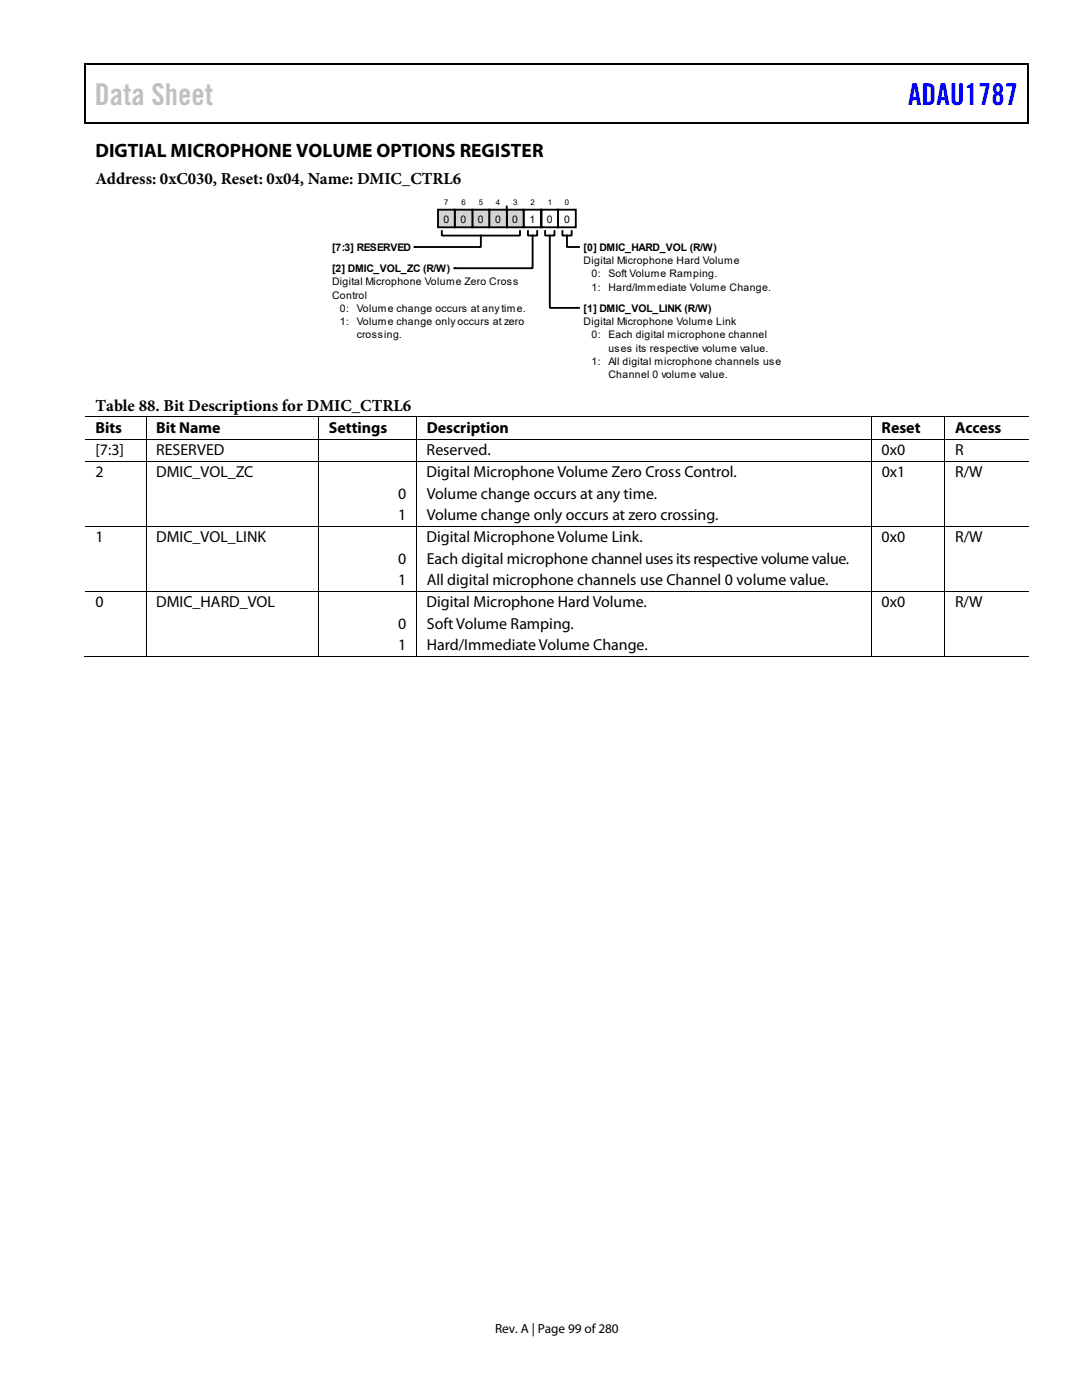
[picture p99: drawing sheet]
<svg xmlns="http://www.w3.org/2000/svg" width="216mm" height="279mm" viewBox="0 0 216 279" stroke-linecap="round" stroke-linejoin="round" font-family="sans-serif">
<defs><g id="words">
<text font-size="6" fill="#c0c0c0" x="18.9" y="21">Data Sheet</text>
<text font-size="6" fill="#00f" x="181.2" y="21">ADAU1787</text>
<text font-size="3.9" x="19" y="31.3">DIGTIAL MICROPHONE VOLUME OPTIONS REGISTER</text>
<g font-size="3.3">
<text x="19" y="36.8">Address: 0xC030, Reset: 0x04, Name: DMIC_CTRL6</text>
<text x="19" y="82">Table 88. Bit Descriptions for DMIC_CTRL6</text>
</g>
<g font-size="3.2">
<text x="19" y="86.4">Bits</text>
<text x="31.2" y="86.4">Bit Name</text>
<text x="65.6" y="86.4">Settings</text>
<text x="85.2" y="86.4">Description</text>
<text x="175.9" y="86.4">Reset</text>
<text x="190.6" y="86.4">Access</text>
<text x="19" y="90.8">[7:3]</text>
<text x="19" y="95.2">2</text>
<text x="31.2" y="95.2">DMIC_VOL_ZC</text>
<text x="31.2" y="90.8">RESERVED</text>
<text x="85.1" y="95.2">Digital Microphone Volume Zero Cross Control.</text>
<text x="85.1" y="90.8">Reserved.</text>
<text x="175.9" y="90.8">0x0</text>
<text x="175.9" y="95.2">0x1</text>
<text x="190.6" y="90.8">R</text>
<text x="190.6" y="95.2">R/W</text>
<text x="79.5" y="99.5">0</text>
<text x="85.2" y="99.5">Volume change occurs at any time.</text>
<text x="79.5" y="103.8">1</text>
<text x="85.1" y="103.8">Volume change only occurs at zero crossing.</text>
<text x="19" y="108.2">1</text>
<text x="31.2" y="108.2">DMIC_VOL_LINK</text>
<text x="79.5" y="112.5">0</text>
<text x="85.1" y="108.2">Digital Microphone Volume Link.</text>
<text x="85.2" y="112.5">Each digital microphone channel uses its respective volume value.</text>
<text x="175.9" y="108.2">0x0</text>
<text x="190.6" y="108.2">R/W</text>
<text x="79.5" y="116.8">1</text>
<text x="85.1" y="116.8">All digital microphone channels use Channel 0 volume value.</text>
<text x="19" y="121.2">0</text>
<text x="31.2" y="121.2">DMIC_HARD_VOL</text>
<text x="79.5" y="125.5">0</text>
<text x="85.1" y="121.2">Digital Microphone Hard Volume.</text>
<text x="85.1" y="125.5">Soft Volume Ramping.</text>
<text x="175.9" y="121.2">0x0</text>
<text x="190.6" y="121.2">R/W</text>
<text x="79.5" y="129.8">1</text>
<text x="85.1" y="129.8">Hard/Immediate Volume Change.</text>
</g>
<text font-size="2.6" x="98.8" y="266">Rev. A | Page 99 of 280</text>
<g font-size="2.1">
<text x="88.5" y="44.4">0</text>
<text x="91.9" y="44.4">0</text>
<text x="95.4" y="44.4">0</text>
<text x="98.8" y="44.4">0</text>
<text x="102.2" y="44.4">0</text>
<text x="105.7" y="44.4">1</text>
<text x="109.1" y="44.4">0</text>
<text x="112.5" y="44.4">0</text>
<text x="66.3" y="50.1">[7:3] RESERVED</text>
<text x="116.5" y="50.1">[0] DMIC_HARD_VOL (R/W)</text>
<text x="116.5" y="52.7">Digital Microphone Hard Volume</text>
<text x="66.3" y="54.3">[2] DMIC_VOL_ZC (R/W)</text>
<text x="66.3" y="57">Digital Microphone Volume Zero Cross</text>
<text x="66.3" y="59.6">Control</text>
<text x="118" y="58">1:</text>
<text x="118" y="55.4">0:</text>
<text x="121.4" y="58">Hard/Immediate Volume Change.</text>
<text x="121.4" y="55.4">Soft Volume Ramping.</text>
<text x="67.8" y="64.9">1:</text>
<text x="67.8" y="62.3">0:</text>
<text x="71.2" y="64.9">Volume change only occurs at zero</text>
<text x="71.2" y="62.3">Volume change occurs at any time.</text>
<text x="116.5" y="62.3">[1] DMIC_VOL_LINK (R/W)</text>
<text x="116.5" y="64.9">Digital Microphone Volume Link</text>
<text x="71.2" y="67.5">crossing.</text>
<text x="118" y="67.5">0:</text>
<text x="121.4" y="70.2">uses its respective volume value.</text>
<text x="121.4" y="67.5">Each digital microphone channel</text>
<text x="118" y="72.8">1:</text>
<text x="121.4" y="75.5">Channel 0 volume value.</text>
<text x="121.4" y="72.8">All digital microphone channels use</text>
</g>
<g font-size="1.6">
<text x="88.6" y="41">7</text>
<text x="92.1" y="41">6</text>
<text x="95.5" y="41">5</text>
<text x="99" y="41">4</text>
<text x="102.4" y="41">3</text>
<text x="105.8" y="41">2</text>
<text x="109.3" y="41">1</text>
<text x="112.7" y="41">0</text>
</g>
</g></defs>
<path d="M16.9 12.7h.2v1h-.2zM205.1 12.7h.2v1h-.2zM205.1 12.7h.2v.3h-.2zM82.3 24.4h.2v.3h-.2zM205.1 24.4h.2v.3h-.2z" fill="#000"/>
<path d="M16.9 12.8h188.2M17 13.7v11M205.2 13.7v11M205.1 24.5h-188.2" fill="none" stroke="#000" stroke-width=".25"/>
<path d="M104.5 41.8h3.5v3.6h-3.5zM108 41.8h3.4v3.6h-3.4zM111.4 41.8h3.5v3.6h-3.5z" fill="none" stroke="#000" stroke-width=".37"/>
<path d="M101.1 41.8h3.4v3.6h-3.4z" fill="#d3d3d3"/>
<path d="M101.1 41.8h3.4v3.6h-3.4z" fill="none" stroke="#000" stroke-width=".37"/>
<path d="M97.6 41.8h3.5v3.6h-3.5z" fill="#d3d3d3"/>
<path d="M97.6 41.8h3.5v3.6h-3.5z" fill="none" stroke="#000" stroke-width=".37"/>
<path d="M94.3 41.8h3.3v3.6h-3.3z" fill="#d3d3d3"/>
<path d="M94.3 41.8h3.3v3.6h-3.3z" fill="none" stroke="#000" stroke-width=".37"/>
<path d="M90.7 41.8h3.6v3.6h-3.6z" fill="#d3d3d3"/>
<path d="M90.7 41.8h3.6v3.6h-3.6z" fill="none" stroke="#000" stroke-width=".37"/>
<path d="M87.4 41.8h3.3v3.6h-3.3z" fill="#d3d3d3"/>
<path d="M87.4 41.8h3.3v3.6h-3.3zM88.2 46.1v.9h15.6v-.9M95.9 47v2.3h-13.2M101.1 41.2v.7M105.3 46.1v.9h1.9v-.9M106.3 47v6.5h-15.6M108.8 46.1v.9h1.8v-.9M109.7 47v14.4h5.8M112.2 46.1v.9h1.9v-.9M113.1 47v2.3h2.4" fill="none" stroke="#000" stroke-width=".37"/>
<g fill="none" stroke="#000" stroke-width=".2">
<path d="M82.8 49.3h.1M90.7 53.5h.1M115.4 49.3h.1M115.4 61.4h.1M17 83.2h188.2M17 87.6h188.2M17 92h188.2M29.1 83.2v4.4M29.1 87.7v4.3M29.1 92.1v12.9M63.6 83.2v4.4M63.6 87.7v4.3"/>
<path d="M63.6 92.1v12.9M83.1 83.2v4.4M83.1 87.7v4.3M83.1 92.1v12.9M173.9 83.2v4.4M173.9 87.7v4.3M173.9 92.1v12.9M188.6 83.2v4.4M188.6 87.7v4.3M188.6 92.1v12.9M17 105h188.2M17 118h188.2"/>
<path d="M29.1 105.1v12.8M29.1 118v13M63.6 105.1v12.8M63.6 118v13M83.1 105.1v12.8M83.1 118v13M173.9 105.1v12.8M173.9 118v13M188.6 105.1v12.8M188.6 118v13M16.8 131h12.3M29.2 131h34.3"/>
<path d="M63.6 131h19.5M83.2 131h90.6M173.9 131h14.6M188.6 131h16.6"/>
</g>
<use href="#words"/>
</svg>
